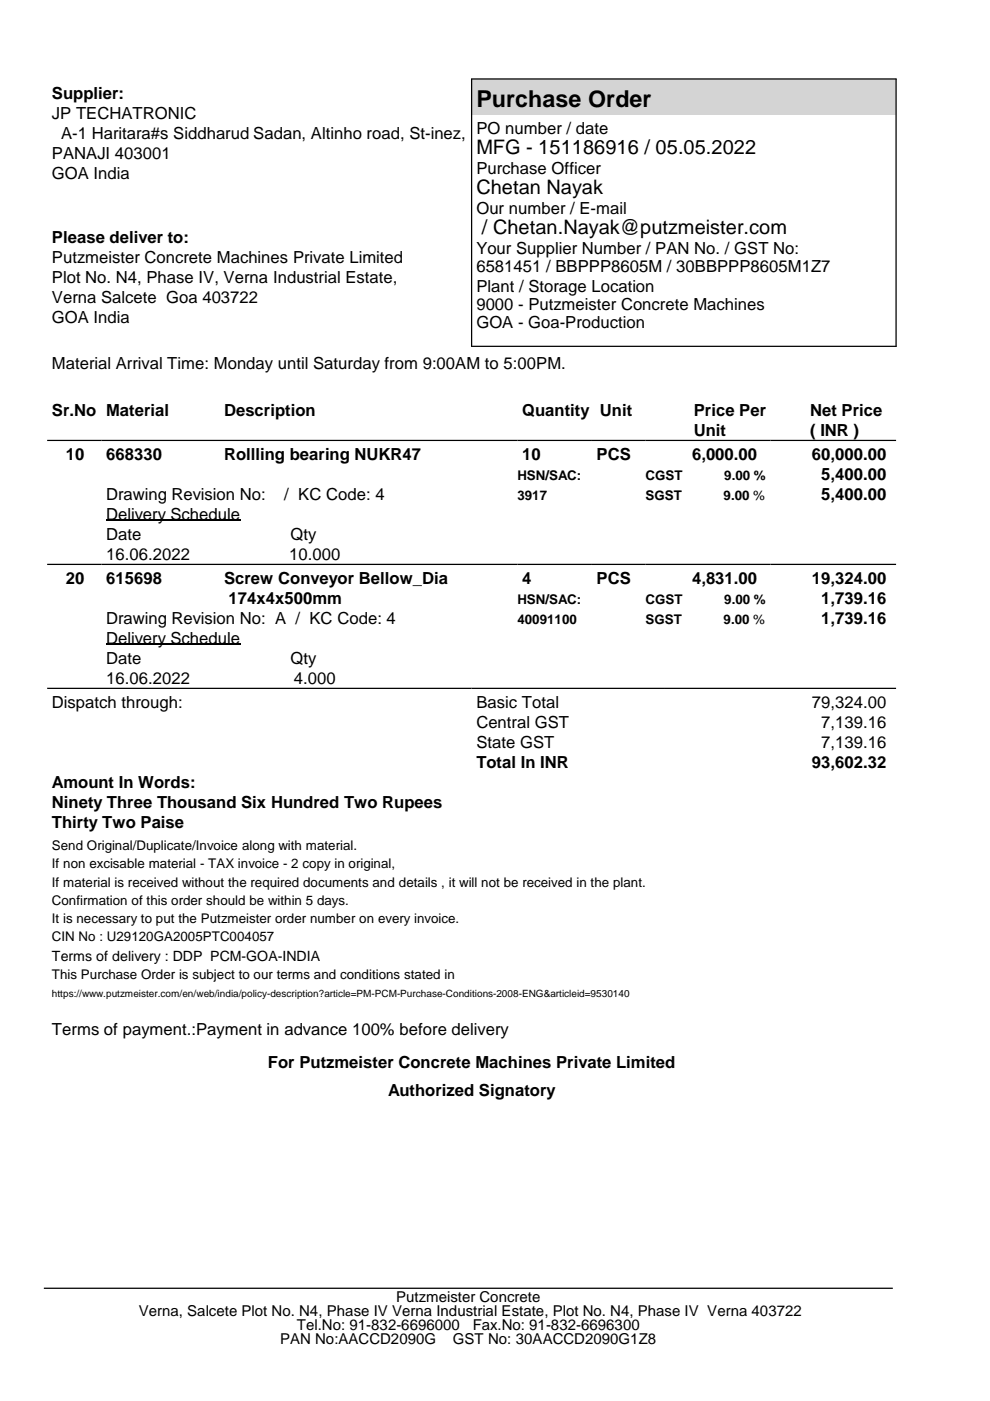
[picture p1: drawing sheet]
<svg xmlns="http://www.w3.org/2000/svg" width="210mm" height="297mm" viewBox="0 0 210 297" stroke-linecap="round" stroke-linejoin="round" font-family="sans-serif">
<defs><g id="words">
<text font-size="4.9" x="101" y="22.7">Purchase Order</text>
<g font-size="4.2">
<text x="101" y="32.7">MFG - 151186916 / 05.05.2022</text>
<text x="101" y="41.2">Chetan Nayak</text>
<text x="102.2" y="49.6">/ Chetan.Nayak@putzmeister.com</text>
</g>
<g font-size="3.5">
<text x="11" y="21">Supplier:</text>
<text x="11" y="25.2">JP TECHATRONIC</text>
<text x="13" y="29.4">A-1 Haritara#s Siddharud Sadan, Altinho road, St-inez,</text>
<text x="101" y="28.5">PO number / date</text>
<text x="11" y="33.7">PANAJI 403001</text>
<text x="11" y="37.9">GOA India</text>
<text x="101" y="36.9">Purchase Officer</text>
<text x="101" y="45.4">Our number / E-mail</text>
<text x="11" y="51.5">Please deliver to:</text>
<text x="101" y="53.9">Your Supplier Number / PAN No. / GST No:</text>
<text x="11" y="55.7">Putzmeister Concrete Machines Private Limited</text>
<text x="11" y="59.9">Plot No. N4, Phase IV, Verna Industrial Estate,</text>
<text x="101" y="57.7">6581451 / BBPPP8605M / 30BBPPP8605M1Z7</text>
<text x="11" y="64.2">Verna Salcete Goa 403722</text>
<text x="101" y="61.9">Plant / Storage Location</text>
<text x="101" y="65.8">9000 - Putzmeister Concrete Machines</text>
<text x="11" y="68.4">GOA India</text>
<text x="101" y="69.6">GOA - Goa-Production</text>
<text x="11" y="78.3">Material Arrival Time: Monday until Saturday from 9:00AM to 5:00PM.</text>
<text x="11" y="88.3">Sr.No Material</text>
<text x="47.5" y="88.3">Description</text>
<text x="110.7" y="88.3">Quantity Unit</text>
<text x="147.1" y="88.3">Price Per</text>
<text x="171.8" y="88.3">Net Price</text>
<text x="147.1" y="92.5">Unit</text>
<text x="171.8" y="92.5">( INR )</text>
<text x="13.9" y="97.6">10</text>
<text x="22.5" y="97.6">668330</text>
<text x="47.5" y="97.6">Rollling bearing NUKR47</text>
<text x="110.7" y="97.6">10</text>
<text x="126.5" y="97.6">PCS</text>
<text x="146.7" y="97.6">6,000.00</text>
<text x="172.1" y="97.6">60,000.00</text>
<text x="174.1" y="101.8">5,400.00</text>
<text x="22.5" y="106.1">Drawing Revision No:</text>
<text x="60.3" y="106.1">/ KC Code: 4</text>
<text x="174.1" y="106.1">5,400.00</text>
<text x="22.5" y="110.3">Delivery Schedule</text>
<text x="22.5" y="114.5">Date</text>
<text x="22.5" y="118.8">16.06.2022</text>
<text x="61.3" y="118.8">10.000</text>
<text x="61.6" y="114.5">Qty</text>
<text x="13.9" y="123.9">20</text>
<text x="22.5" y="123.9">615698</text>
<text x="47.5" y="123.9">Screw Conveyor Bellow_Dia</text>
<text x="110.7" y="123.9">4</text>
<text x="126.5" y="123.9">PCS</text>
<text x="146.7" y="123.9">4,831.00</text>
<text x="172.1" y="123.9">19,324.00</text>
<text x="48.5" y="128.1">174x4x500mm</text>
<text x="174.1" y="128.1">1,739.16</text>
<text x="22.5" y="132.4">Drawing Revision No: A / KC Code: 4</text>
<text x="22.5" y="136.6">Delivery Schedule</text>
<text x="174.1" y="132.4">1,739.16</text>
<text x="22.5" y="140.8">Date</text>
<text x="61.6" y="140.8">Qty</text>
<text x="22.5" y="145.1">16.06.2022</text>
<text x="62.3" y="145.1">4.000</text>
<text x="11" y="150.2">Dispatch through:</text>
<text x="101" y="150.2">Basic Total</text>
<text x="101" y="154.4">Central GST</text>
<text x="172.1" y="150.2">79,324.00</text>
<text x="174.1" y="154.4">7,139.16</text>
<text x="101" y="158.6">State GST</text>
<text x="174.1" y="158.6">7,139.16</text>
<text x="11" y="167.1">Amount In Words:</text>
<text x="101" y="162.9">Total In INR</text>
<text x="172.1" y="162.9">93,602.32</text>
<text x="11" y="171.3">Ninety Three Thousand Six Hundred Two Rupees</text>
<text x="11" y="175.6">Thirty Two Paise</text>
<text x="11" y="219.5">Terms of payment.:Payment in advance 100% before delivery</text>
<text x="56.8" y="226.3">For Putzmeister Concrete Machines Private Limited</text>
<text x="82.3" y="232.3">Authorized Signatory</text>
</g>
<g font-size="3.2">
<text x="29.4" y="279.1">Verna, Salcete Plot No. N4, Phase IV Verna Industrial Estate, Plot No. N4, Phase IV Verna 403722</text>
<text x="84" y="276.1">Putzmeister Concrete</text>
<text x="59.4" y="285">PAN No:AACCD2090G</text>
<text x="62.9" y="282">Tel.No: 91-832-6696000</text>
<text x="96" y="285">GST No: 30AACCD2090G1Z8</text>
<text x="100.2" y="282">Fax.No: 91-832-6696300</text>
</g>
<text font-size="3" x="11" y="203.8">Terms of delivery : DDP PCM-GOA-INDIA</text>
<g font-size="2.8">
<text x="109.7" y="101.8">HSN/SAC:</text>
<text x="136.9" y="101.8">CGST</text>
<text x="153.6" y="101.8">9.00 %</text>
<text x="109.7" y="106.1">3917</text>
<text x="136.9" y="106.1">SGST</text>
<text x="153.4" y="106.1">9.00 %</text>
<text x="109.7" y="128.1">HSN/SAC:</text>
<text x="136.9" y="128.1">CGST</text>
<text x="153.6" y="128.1">9.00 %</text>
<text x="109.7" y="132.4">40091100</text>
<text x="136.9" y="132.4">SGST</text>
<text x="153.4" y="132.4">9.00 %</text>
<text x="11" y="180.3">Send Original/Duplicate/Invoice along with material.</text>
<text x="11" y="184.1">If non excisable material - TAX invoice - 2 copy in original,</text>
<text x="11" y="188">If material is received without the required documents and details , it will not be received in the plant.</text>
<text x="11" y="191.8">Confirmation of this order should be within 5 days.</text>
<text x="11" y="195.7">It is necessary to put the Putzmeister order number on every invoice.</text>
<text x="11" y="199.5">CIN No : U29120GA2005PTC004057</text>
<text x="11" y="207.6">This Purchase Order is subject to our terms and conditions stated in</text>
</g>
<text font-size="2.1" x="11" y="211.4">https://www.putzmeister.com/en/web/india/policy-description?article=PM-PCM-Purchase-Conditions-2008-ENG&amp;articleid=9530140</text>
</g></defs>
<path d="M100 16.7h90v7.5h-90z" fill="#d4d4d4"/>
<path d="M99.9 16.7h90.2M100 16.7v56.7M190 16.7v56.7M99.9 73.4h90.2M10 93.4h180M10 119.7h180M10 145.9h180M9.3 273.1h180" fill="none" stroke="#000" stroke-width=".26"/>
<path d="M22.5 110.3h28.4M22.5 136.6h28.4" fill="none" stroke="#000" stroke-width=".35"/>
<use href="#words"/>
</svg>
